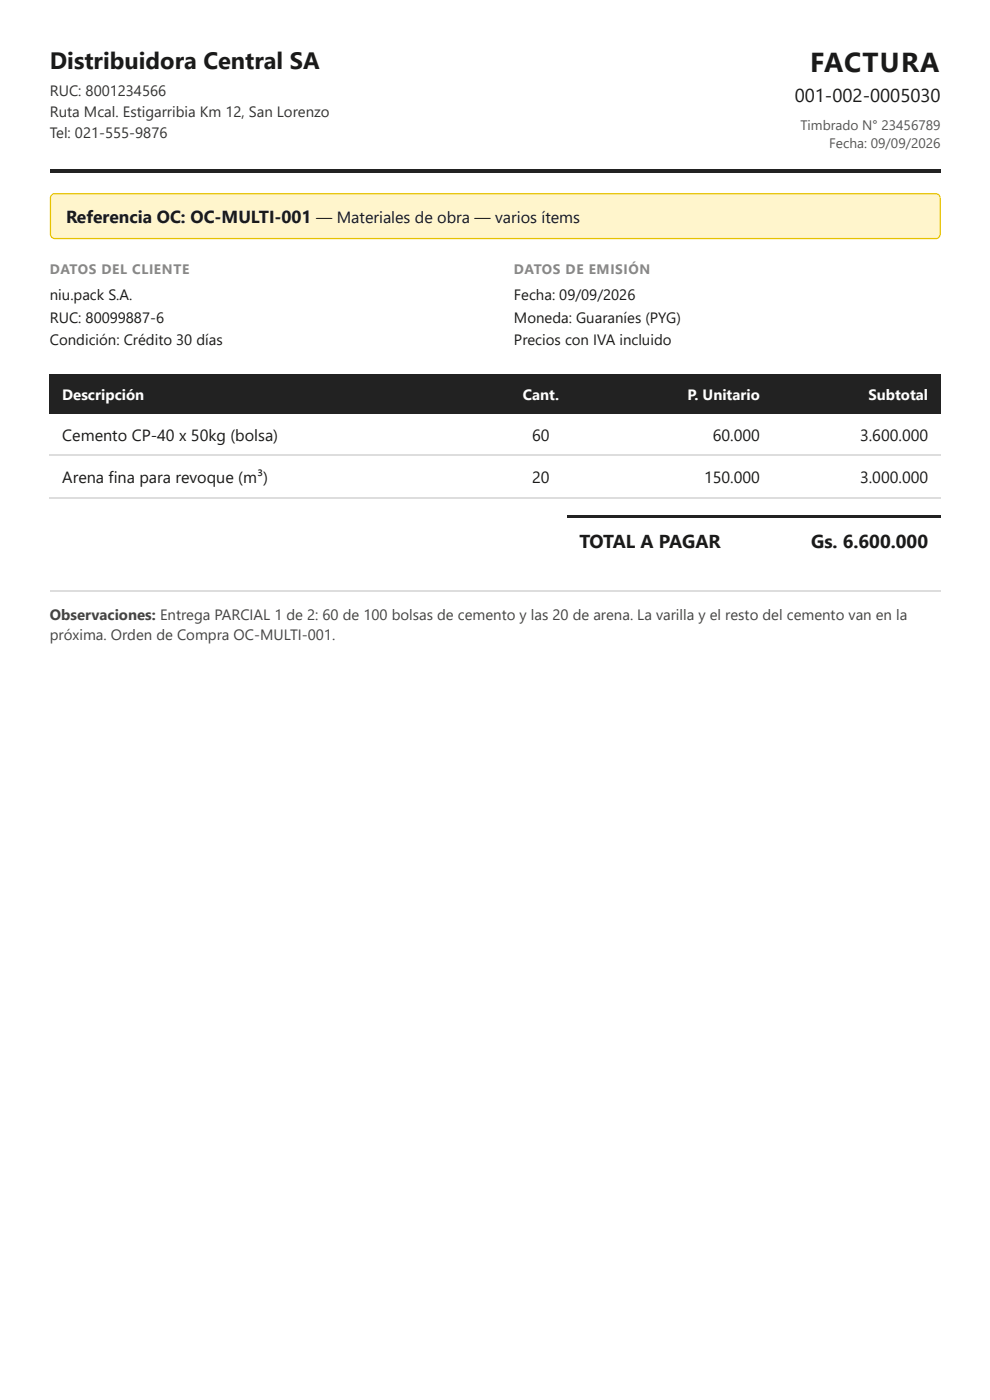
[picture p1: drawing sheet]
<svg xmlns="http://www.w3.org/2000/svg" width="210mm" height="297mm" viewBox="0 0 210 297" stroke-linecap="round" stroke-linejoin="round" font-family="sans-serif">
<defs><g id="words">
<text font-size="5.8" fill="#1a1a1a" x="172" y="15.3">FACTURA</text>
<text font-size="5" fill="#1a1a1a" x="10.6" y="14.6">Distribuidora Central SA</text>
<g font-size="4" fill="#1a1a1a">
<text x="168.8" y="21.7">001-002-0005030</text>
<text x="123" y="116.4">TOTAL A PAGAR</text>
<text x="172.2" y="116.4">Gs. 6.600.000</text>
</g>
<text font-size="3.7" fill="#1a1a1a" x="14" y="47.4">Referencia OC: OC-MULTI-001 — Materiales de obra — varios ítems</text>
<g font-size="3.4" fill="#1a1a1a">
<text x="13.2" y="93.7">Cemento CP-40 x 50kg (bolsa)</text>
<text x="113" y="93.7">60</text>
<text x="151.4" y="93.7">60.000</text>
<text x="182.6" y="93.7">3.600.000</text>
<text x="13.2" y="102.7">Arena fina para revoque (m³)</text>
<text x="113" y="102.7">20</text>
<text x="149.5" y="102.7">150.000</text>
<text x="182.6" y="102.7">3.000.000</text>
</g>
<g font-size="3.2" fill="#333">
<text x="10.6" y="20.4">RUC: 8001234566</text>
<text x="10.6" y="24.9">Ruta Mcal. Estigarribia Km 12, San Lorenzo</text>
<text x="10.6" y="29.4">Tel: 021-555-9876</text>
</g>
<g font-size="3.2" fill="#1a1a1a">
<text x="10.6" y="63.8">niu.pack S.A.</text>
<text x="109.1" y="63.8">Fecha: 09/09/2026</text>
<text x="10.6" y="68.5">RUC: 80099887-6</text>
<text x="109.1" y="68.5">Moneda: Guaraníes (PYG)</text>
<text x="10.6" y="73.3">Condición: Crédito 30 días</text>
<text x="109.1" y="73.3">Precios con IVA incluido</text>
</g>
<g font-size="3.2" fill="#fff">
<text x="13.2" y="84.9">Descripción</text>
<text x="111" y="84.9">Cant.</text>
<text x="146" y="84.9">P. Unitario</text>
<text x="184.4" y="84.9">Subtotal</text>
</g>
<g font-size="3.2" fill="#444">
<text x="10.6" y="131.8">Observaciones: Entrega PARCIAL 1 de 2: 60 de 100 bolsas de cemento y las 20 de arena. La varilla y el resto del cemento van en la</text>
<text x="10.6" y="136">próxima. Orden de Compra OC-MULTI-001.</text>
</g>
<g font-size="2.9" fill="#555">
<text x="170" y="27.5">Timbrado N° 23456789</text>
<text x="176.1" y="31.5">Fecha: 09/09/2026</text>
</g>
<g font-size="2.9" fill="#888">
<text x="10.6" y="58.2">DATOS DEL CLIENTE</text>
<text x="109.1" y="58.2">DATOS DE EMISIÓN</text>
</g>
</g></defs>
<path d="M10.6 36h189.2v.8h-189.2z" fill="#222"/>
<path d="M11 41.4l.6-.3h187.1a.93 .93 0 0 1 .9 1v7.6a.93 .93 0 0 1-.9 1h-187.1a.93 .93 0 0 1-.9-1v-7.6z" fill="#fff5cc"/>
<path d="M11 41.4l.6-.3h187.1a.93 .93 0 0 1 .9 1v7.6a.93 .93 0 0 1-.9 1h-187.1a.93 .93 0 0 1-.9-1v-7.6z" fill="none" stroke="#e6c200" stroke-width=".26"/>
<g fill="#222">
<path d="M10.6 79.4h92.6v8.4h-92.6z"/>
<path d="M103.2 79.4h23.5v8.4h-23.5z"/>
<path d="M126.7 79.4h37.3v8.4h-37.3z"/>
<path d="M164 79.4h35.8v8.4h-35.8z"/>
</g>
<path d="M10.6 96.7h189.2M10.6 105.7h189.2" fill="none" stroke="#ddd" stroke-width=".26"/>
<g fill="#222">
<path d="M120.4 109.5h42.8v.6h-42.8z"/>
<path d="M163.2 109.5h36.6v.6h-36.6z"/>
</g>
<path d="M10.6 125.5h189.2" fill="none" stroke="#ddd" stroke-width=".26"/>
<use href="#words"/>
</svg>
